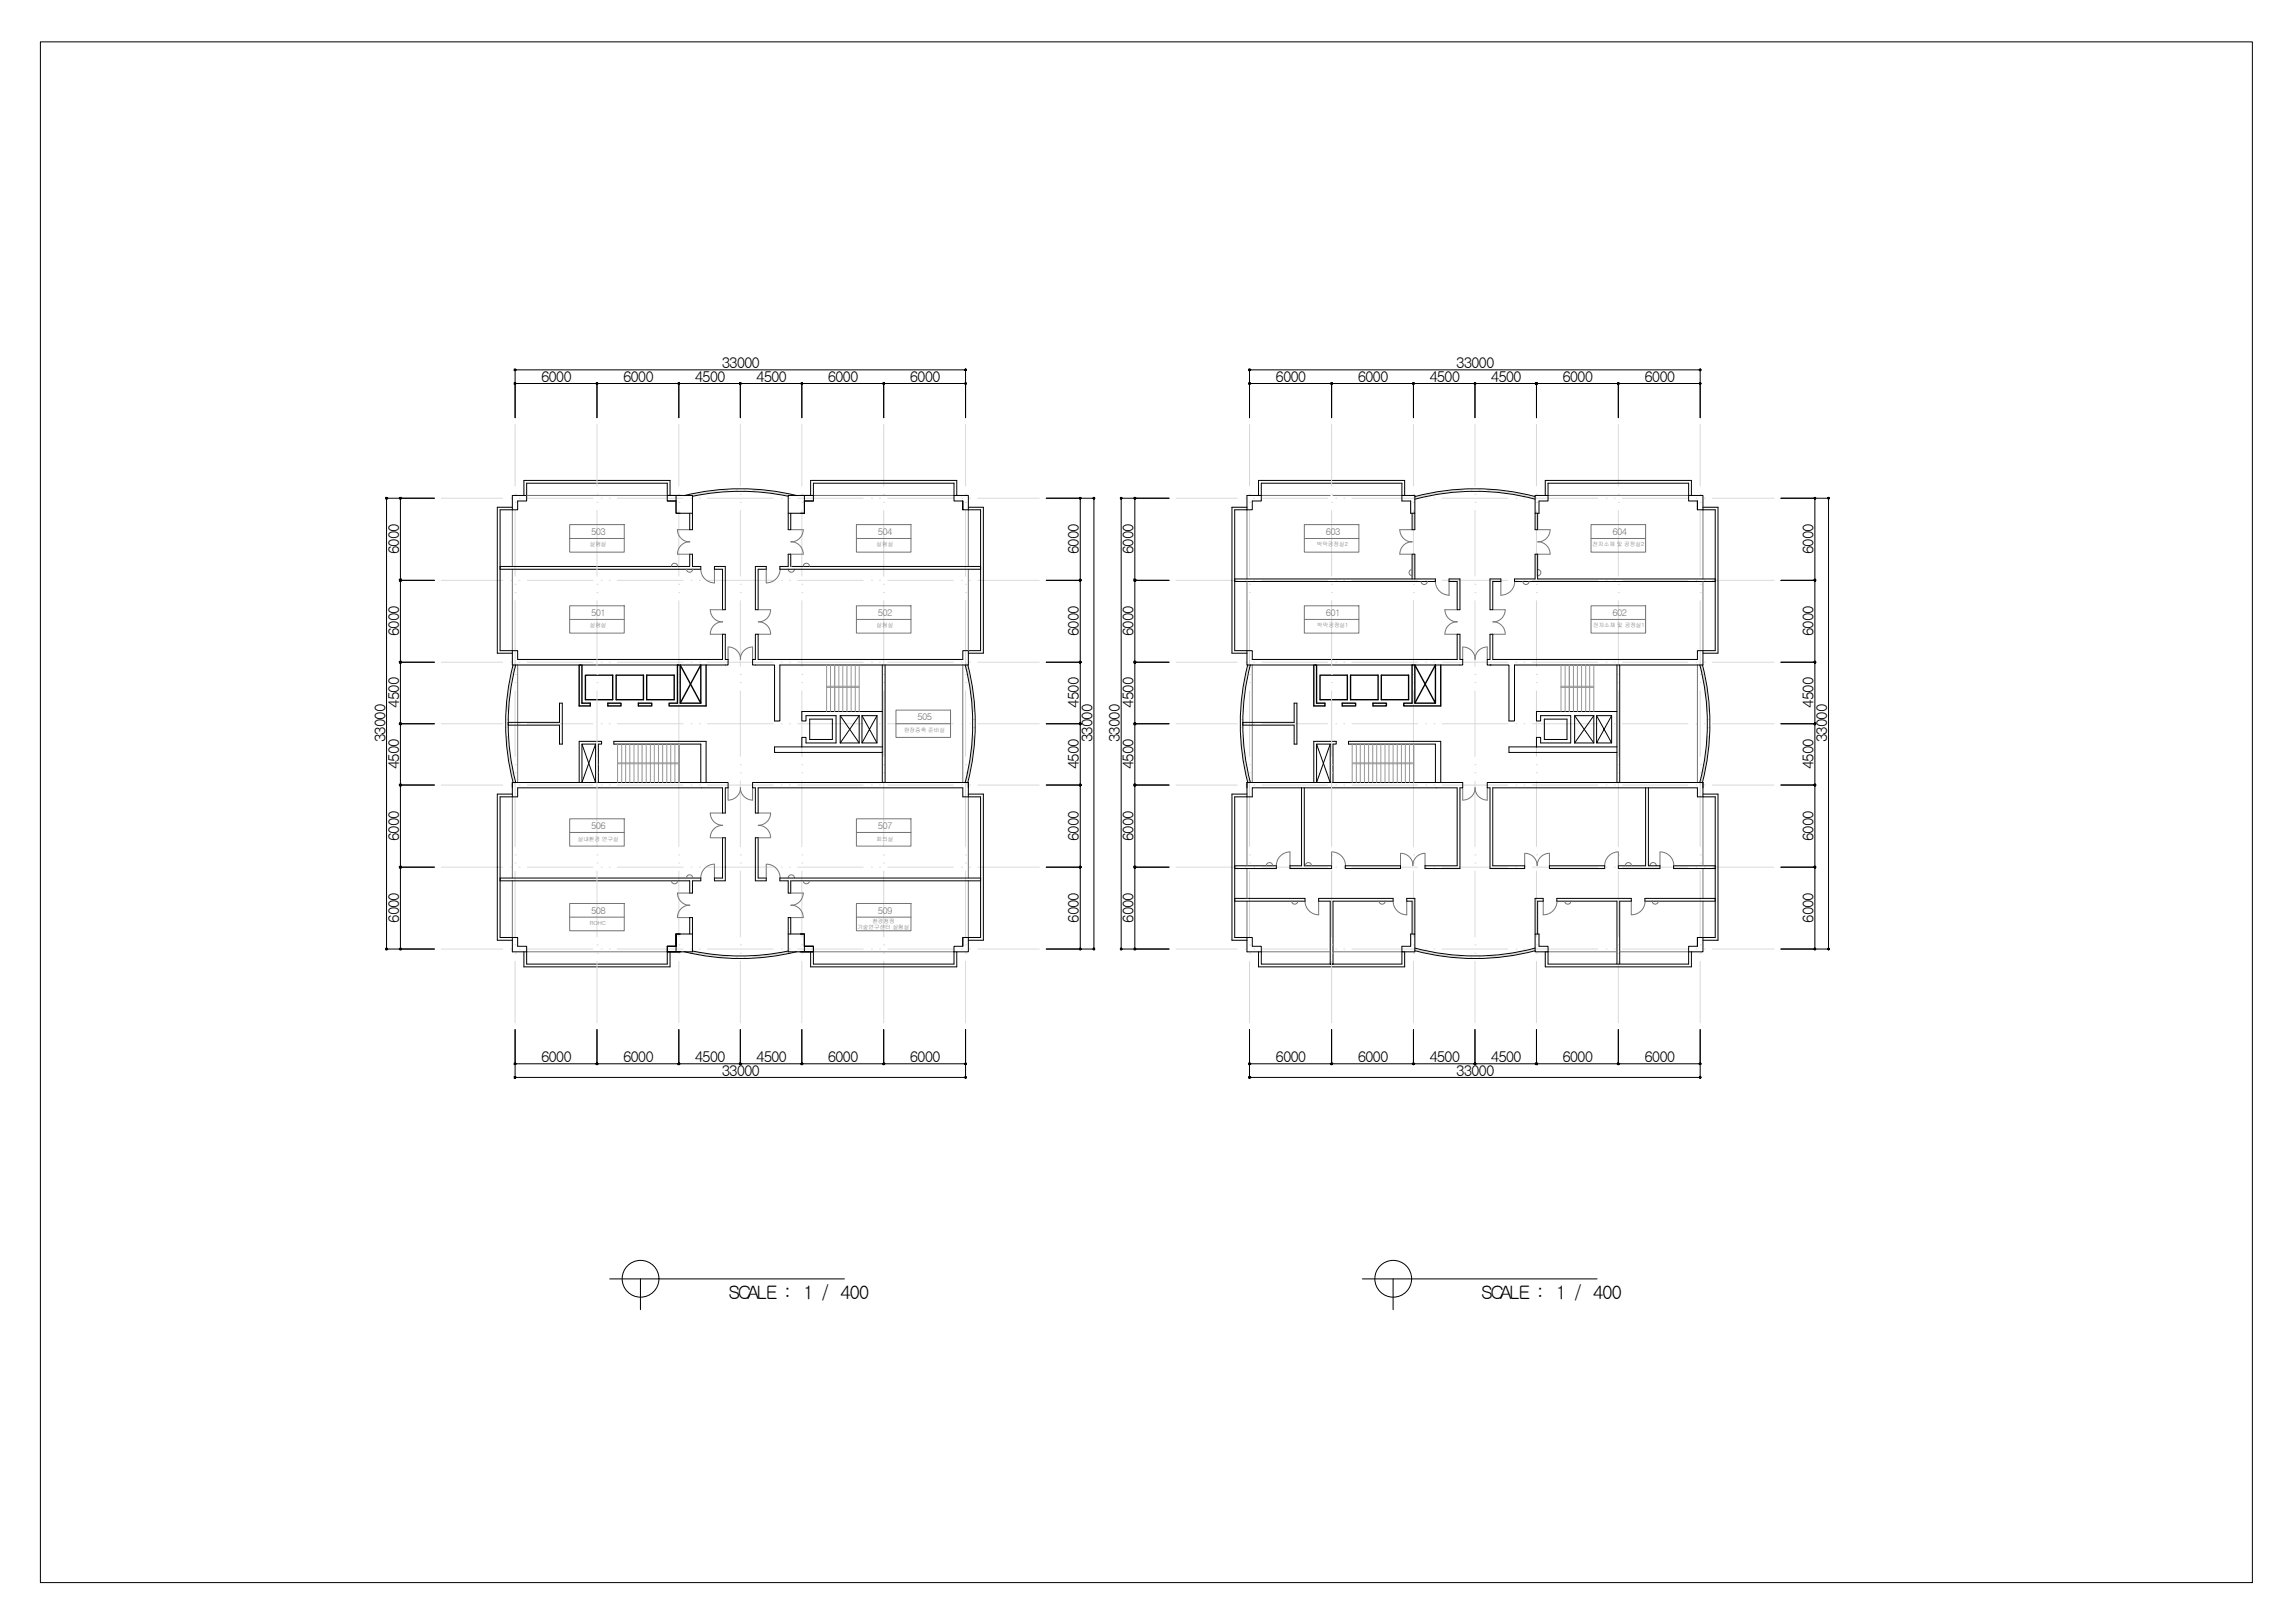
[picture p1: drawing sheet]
<svg xmlns="http://www.w3.org/2000/svg" width="420mm" height="297mm" viewBox="0 0 420 297" stroke-linecap="round" stroke-linejoin="round" font-family="sans-serif">
<defs><g id="words">
<g font-size="3.4">
<text x="133.4" y="237.8">SCALE : 1 / 400</text>
<text x="271.2" y="237.8">SCALE : 1 / 400</text>
</g>
<g font-size="2.7">
<text x="99" y="69.9">6000</text>
<text x="114.1" y="69.9">6000</text>
<text x="127.2" y="69.9">4500</text>
<text x="132.2" y="67.4">33000</text>
<text x="138.5" y="69.9">4500</text>
<text x="151.5" y="69.9">6000</text>
<text x="166.6" y="69.9">6000</text>
<text x="233.5" y="69.9">6000</text>
<text x="248.6" y="69.9">6000</text>
<text x="261.7" y="69.9">4500</text>
<text x="266.6" y="67.4">33000</text>
<text x="273" y="69.9">4500</text>
<text x="286" y="69.9">6000</text>
<text x="301.1" y="69.9">6000</text>
<text x="73.1" y="101.4" transform="rotate(-90 73.1 101.4)">6000</text>
<text x="197.5" y="101.4" transform="rotate(-90 197.5 101.4)">6000</text>
<text x="207.5" y="101.4" transform="rotate(-90 207.5 101.4)">6000</text>
<text x="332" y="101.4" transform="rotate(-90 332 101.4)">6000</text>
<text x="73.1" y="116.4" transform="rotate(-90 73.1 116.4)">6000</text>
<text x="197.5" y="116.4" transform="rotate(-90 197.5 116.4)">6000</text>
<text x="207.5" y="116.4" transform="rotate(-90 207.5 116.4)">6000</text>
<text x="332" y="116.4" transform="rotate(-90 332 116.4)">6000</text>
<text x="73.1" y="129.5" transform="rotate(-90 73.1 129.5)">4500</text>
<text x="197.5" y="129.5" transform="rotate(-90 197.5 129.5)">4500</text>
<text x="207.5" y="129.5" transform="rotate(-90 207.5 129.5)">4500</text>
<text x="332" y="129.5" transform="rotate(-90 332 129.5)">4500</text>
<text x="70.6" y="135.8" transform="rotate(-90 70.6 135.8)">33000</text>
<text x="200" y="135.8" transform="rotate(-90 200 135.8)">33000</text>
<text x="205" y="135.8" transform="rotate(-90 205 135.8)">33000</text>
<text x="334.5" y="135.8" transform="rotate(-90 334.5 135.8)">33000</text>
<text x="73.1" y="140.8" transform="rotate(-90 73.1 140.8)">4500</text>
<text x="197.5" y="140.8" transform="rotate(-90 197.5 140.8)">4500</text>
<text x="207.5" y="140.8" transform="rotate(-90 207.5 140.8)">4500</text>
<text x="332" y="140.8" transform="rotate(-90 332 140.8)">4500</text>
<text x="73.1" y="153.9" transform="rotate(-90 73.1 153.9)">6000</text>
<text x="197.5" y="153.9" transform="rotate(-90 197.5 153.9)">6000</text>
<text x="207.5" y="153.9" transform="rotate(-90 207.5 153.9)">6000</text>
<text x="332" y="153.9" transform="rotate(-90 332 153.9)">6000</text>
<text x="73.1" y="168.9" transform="rotate(-90 73.1 168.9)">6000</text>
<text x="197.5" y="168.9" transform="rotate(-90 197.5 168.9)">6000</text>
<text x="207.5" y="168.9" transform="rotate(-90 207.5 168.9)">6000</text>
<text x="332" y="168.9" transform="rotate(-90 332 168.9)">6000</text>
<text x="99" y="194.4">6000</text>
<text x="114.1" y="194.4">6000</text>
<text x="127.2" y="194.4">4500</text>
<text x="132.2" y="196.9">33000</text>
<text x="138.5" y="194.4">4500</text>
<text x="151.5" y="194.4">6000</text>
<text x="166.6" y="194.4">6000</text>
<text x="233.5" y="194.4">6000</text>
<text x="248.6" y="194.4">6000</text>
<text x="261.7" y="194.4">4500</text>
<text x="266.6" y="196.9">33000</text>
<text x="273" y="194.4">4500</text>
<text x="286" y="194.4">6000</text>
<text x="301.1" y="194.4">6000</text>
</g>
<g font-size="1.7" fill="#757575">
<text x="108.2" y="97.9">503</text>
<text x="160.7" y="97.9">504</text>
<text x="242.7" y="97.9">603</text>
<text x="295.2" y="97.9">604</text>
<text x="108.2" y="112.7">501</text>
<text x="160.7" y="112.7">502</text>
<text x="242.7" y="112.7">601</text>
<text x="295.2" y="112.7">602</text>
<text x="168" y="131.8">505</text>
<text x="108.2" y="151.8">506</text>
<text x="160.7" y="151.8">507</text>
<text x="108.2" y="167.2">508</text>
<text x="160.7" y="167.2">509</text>
</g>
<g font-size="1" fill="#757575">
<text x="108" y="100">실험실</text>
<text x="160.5" y="100">실험실</text>
<text x="241.1" y="100">박막공정실2</text>
<text x="291.6" y="100">전자소재 및 공정실2</text>
<text x="108" y="114.8">실험실</text>
<text x="160.5" y="114.8">실험실</text>
<text x="241.2" y="114.8">박막공정실1</text>
<text x="291.7" y="114.8">전자소재 및 공정실1</text>
<text x="165.5" y="134">현장증축 준비실</text>
<text x="105.8" y="153.9">실내환경 연구실</text>
<text x="160.5" y="153.9">회의실</text>
<text x="108" y="169.4">ROHC</text>
<text x="157" y="170">기술연구센터 실험실</text>
<text x="159.7" y="169">환경청정</text>
</g>
</g></defs>
<!-- layer: CEN -->
<g fill="none" stroke="#d9d9d9" stroke-width=".18">
<path d="M94.3 77.7v11.2M109.3 77.7v11.2M124.3 77.7v11.2M135.5 77.7v11.2M146.8 77.7v11.2M161.8 77.7v11.2M176.8 77.7v11.2M228.8 77.7v11.2M243.8 77.7v11.2M258.8 77.7v11.2M270 77.7v11.2M281.3 77.7v11.2"/>
<path d="M296.3 77.7v11.2M311.3 77.7v11.2M80.8 91.2h11.2M93.5 91.2h.1M94.3 91.9h.1M94.3 90.5h.1M94.3 93.4v12.1M95 91.2h.1M96.5 91.2h12M109.3 91.9h.1M109.3 90.5h.1M109.3 93.4v12.1"/>
<path d="M110.1 91.2h.1M111.5 91.2h.1M113 91.2h12M124.3 91.9h.1M124.3 90.5h.1M124.3 93.4v12.1M126.5 91.2h.1M128 91.2h.1M129.5 91.2h12M133.3 89.7l-4.4 .5-2.6 .5M134.8 89.7h.1M135.5 91.9h.1"/>
<path d="M135.5 90.5h.1M135.5 93.4v12.1M136.3 89.7h.1M137.8 89.7l4.3 .5 2.7 .5M143 91.2h.1M144.5 91.2h.1M146 91.2h12M146.8 91.9h.1M146.8 90.5h.1M146.8 93.4v12.1M159.5 91.2h.1M161 91.2h.1"/>
<path d="M161.8 91.9h.1M161.8 90.5h.1M161.8 93.4v12.1M162.5 91.2h12M176.1 91.2h.1M176.8 91.9h.1M176.8 90.5h.1M176.8 93.4v12.1M177.5 91.2h.1M179 91.2h11.3M215.3 91.2h11.2M228 91.2h.1"/>
<path d="M228.8 91.9h.1M228.8 90.5h.1M228.8 93.4v12.1M229.5 91.2h.1M231 91.2h12M243.8 91.9h.1M243.8 90.5h.1M243.8 93.4v12.1M244.5 91.2h.1M246 91.2h.1M247.5 91.2h12M258.8 91.9h.1"/>
<path d="M258.8 90.5h.1M258.8 93.4v12.1M261 91.2h.1M262.5 91.2h.1M264 91.2h12M267.8 89.7a46.4 46.4 0 0 0-9 1.5M269.3 89.7h.1M270 91.9h.1M270 90.5h.1M270 93.4v12.1M270.7 89.7h.1M272.3 89.7a46.4 46.4 0 0 1 9 1.5"/>
<path d="M277.5 91.2h.1M279 91.2h.1M280.5 91.2h12M281.3 91.9h.1M281.3 90.5h.1M281.3 93.4v12.1M294 91.2h.1M295.5 91.2h.1M296.3 91.9h.1M296.3 90.5h.1M296.3 93.4v12.1M297 91.2h12"/>
<path d="M310.5 91.2h.1M311.3 91.9h.1M311.3 90.5h.1M311.3 93.4v12.1M312 91.2h.1M313.5 91.2h11.3M80.8 106.2h11.2M93.5 106.2h.1M94.3 108.5h.1M94.3 106.9h.1M94.3 109.9v12.1M95 106.2h.1"/>
<path d="M96.5 106.2h12M109.3 108.5h.1M109.3 106.9h.1M109.3 109.9v12.1M110.1 106.2h.1M111.5 106.2h.1M113 106.2h12M124.3 108.5h.1M124.3 106.9h.1M124.3 109.9v12.1M126.5 106.2h.1M128 106.2h.1"/>
<path d="M129.5 106.2h12M135.5 108.5h.1M135.5 106.9h.1M135.5 109.9v12.1M143 106.2h.1M144.5 106.2h.1M146 106.2h12M146.8 108.5h.1M146.8 106.9h.1M146.8 109.9v12.1M159.5 106.2h.1M161 106.2h.1"/>
<path d="M161.8 108.5h.1M161.8 106.9h.1M161.8 109.9v12.1M162.5 106.2h12M176.1 106.2h.1M176.8 108.5h.1M176.8 106.9h.1M176.8 109.9v12.1M177.5 106.2h.1M179 106.2h11.3M215.3 106.2h11.2M228 106.2h.1"/>
<path d="M228.8 108.5h.1M228.8 106.9h.1M228.8 109.9v12.1M229.5 106.2h.1M231 106.2h12M243.8 108.5h.1M243.8 106.9h.1M243.8 109.9v12.1M244.5 106.2h.1M246 106.2h.1M247.5 106.2h12M258.8 108.5h.1"/>
<path d="M258.8 106.9h.1M258.8 109.9v12.1M261 106.2h.1M262.5 106.2h.1M264 106.2h12M270 108.5h.1M270 106.9h.1M270 109.9v12.1M277.5 106.2h.1M279 106.2h.1M280.5 106.2h12M281.3 108.5h.1"/>
<path d="M281.3 106.9h.1M281.3 109.9v12.1M294 106.2h.1M295.5 106.2h.1M296.3 108.5h.1M296.3 106.9h.1M296.3 109.9v12.1M297 106.2h12M310.5 106.2h.1M311.3 108.5h.1M311.3 106.9h.1M311.3 109.9v12.1"/>
<path d="M312 106.2h.1M313.5 106.2h11.3M80.8 121.2h11.2M80.8 132.5h11.2M92.8 131.7h.1M92.8 133.2h.1M92.9 134.7a39.2 39.2 0 0 0 1.4 9M93.5 121.2h.1M93.5 132.5h.1M94.3 140h.1M94.3 124.9h.1M94.3 123.4h.1"/>
<path d="M94.3 121.2a39.1 39.1 0 0 0-1.4 9M94.3 126.4v12M95 121.2h.1M95 132.5h.1M96.5 121.2h12M96.5 132.5h12M109.3 140h.1M109.3 124.9h.1M109.3 123.4h.1M109.3 126.4v12M110.1 121.2h.1M110.1 132.5h.1"/>
<path d="M111.5 121.2h.1M111.5 132.5h.1M113 121.2h12M113 132.5h12M124.3 140h.1M124.3 124.9h.1M124.3 123.4h.1M124.3 126.4v12M126.5 121.2h.1M126.5 132.5h.1M128 121.2h.1M128 132.5h.1"/>
<path d="M129.5 121.2h12M129.5 132.5h12M135.5 140h.1M135.5 124.9h.1M135.5 123.4h.1M135.5 126.4v12M143 121.2h.1M143 132.5h.1M144.5 121.2h.1M144.5 132.5h.1M146 121.2h12M146 132.5h12"/>
<path d="M146.8 140h.1M146.8 124.9h.1M146.8 123.4h.1M146.8 126.4v12M159.5 121.2h.1M159.5 132.5h.1M161 121.2h.1M161 132.5h.1M161.8 140h.1M161.8 124.9h.1M161.8 123.4h.1M161.8 126.4v12"/>
<path d="M162.5 121.2h12M162.5 132.5h12M176.1 121.2h.1M176.1 132.5h.1M176.8 140h.1M176.8 124.9h.1M176.8 123.4h.1M176.8 121.2a39.2 39.2 0 0 1 1.4 9M176.8 126.4v12M177.5 121.2h.1M177.5 132.5h.1M178.2 134.7a39.2 39.2 0 0 1-1.4 9"/>
<path d="M178.3 133.2h.1M178.3 131.7h.1M179 121.2h11.3M179 132.5h11.3M215.3 121.2h11.2M215.3 132.5h11.2M227.3 131.7h.1M227.3 133.2h.1M227.4 134.7a42.2 42.2 0 0 0 1.4 9M228 121.2h.1M228 132.5h.1M228.8 140h.1"/>
<path d="M228.8 124.9h.1M228.8 123.4h.1M228.8 121.2a42 42 0 0 0-1.4 9M228.8 126.4v12M229.5 121.2h.1M229.5 132.5h.1M231 121.2h12M231 132.5h12M243.8 140h.1M243.8 124.9h.1M243.8 123.4h.1M243.8 126.4v12"/>
<path d="M244.5 121.2h.1M244.5 132.5h.1M246 121.2h.1M246 132.5h.1M247.5 121.2h12M247.5 132.5h12M258.8 140h.1M258.8 124.9h.1M258.8 123.4h.1M258.8 126.4v12M261 121.2h.1M261 132.5h.1"/>
<path d="M262.5 121.2h.1M262.5 132.5h.1M264 121.2h12M264 132.5h12M270 140h.1M270 124.9h.1M270 123.4h.1M270 126.4v12M277.5 121.2h.1M277.5 132.5h.1M279 121.2h.1M279 132.5h.1"/>
<path d="M280.5 121.2h12M280.5 132.5h12M281.3 140h.1M281.3 124.9h.1M281.3 123.4h.1M281.3 126.4v12M294 121.2h.1M294 132.5h.1M295.5 121.2h.1M295.5 132.5h.1M296.3 140h.1M296.3 124.9h.1"/>
<path d="M296.3 123.4h.1M296.3 126.4v12M297 121.2h12M297 132.5h12M310.5 121.2h.1M310.5 132.5h.1M311.3 140h.1M311.3 124.9h.1M311.3 123.4h.1M311.3 121.2a39.2 39.2 0 0 1 1.4 9M311.3 126.4v12M312 121.2h.1"/>
<path d="M312 132.5h.1M312.7 134.7a39.2 39.2 0 0 1-1.4 9M312.7 133.2h.1M312.7 131.7h.1M313.5 121.2h11.3M313.5 132.5h11.3M80.8 143.7h11.2M80.8 158.7h11.2M93.5 143.7h.1M93.5 158.7h.1M94.3 157.9h.1M94.3 156.5h.1"/>
<path d="M94.3 141.4h.1M94.3 143v11.9M94.3 159.4v12.1M95 143.7h.1M95 158.7h.1M96.5 143.7h12M96.5 158.7h12M109.3 157.9h.1M109.3 156.5h.1M109.3 141.4h.1M109.3 143v11.9M109.3 159.4v12.1"/>
<path d="M110.1 143.7h.1M110.1 158.7h.1M111.5 143.7h.1M111.5 158.7h.1M113 143.7h12M113 158.7h12M124.3 157.9h.1M124.3 156.5h.1M124.3 141.4h.1M124.3 143v11.9M124.3 159.4v12.1M126.5 143.7h.1"/>
<path d="M126.5 158.7h.1M128 143.7h.1M128 158.7h.1M129.5 143.7h12M129.5 158.7h12M135.5 157.9h.1M135.5 156.5h.1M135.5 141.4h.1M135.5 143v11.9M135.5 159.4v12.1M143 143.7h.1M143 158.7h.1"/>
<path d="M144.5 143.7h.1M144.5 158.7h.1M146 143.7h12M146 158.7h12M146.8 157.9h.1M146.8 156.5h.1M146.8 141.4h.1M146.8 143v11.9M146.8 159.4v12.1M159.5 143.7h.1M159.5 158.7h.1M161 143.7h.1"/>
<path d="M161 158.7h.1M161.8 157.9h.1M161.8 156.5h.1M161.8 141.4h.1M161.8 143v11.9M161.8 159.4v12.1M162.5 143.7h12M162.5 158.7h12M176.1 143.7h.1M176.1 158.7h.1M176.8 157.9h.1M176.8 156.5h.1"/>
<path d="M176.8 141.4h.1M176.8 143v11.9M176.8 159.4v12.1M177.5 143.7h.1M177.5 158.7h.1M179 143.7h11.3M179 158.7h11.3M215.3 143.7h11.2M215.3 158.7h11.2M228 143.7h.1M228 158.7h.1M228.8 157.9h.1"/>
<path d="M228.8 156.5h.1M228.8 141.4h.1M228.8 143v11.9M228.8 159.4v12.1M229.5 143.7h.1M229.5 158.7h.1M231 143.7h12M231 158.7h12M243.8 157.9h.1M243.8 156.5h.1M243.8 141.4h.1M243.8 143v11.9"/>
<path d="M243.8 159.4v12.1M244.5 143.7h.1M244.5 158.7h.1M246 143.7h.1M246 158.7h.1M247.5 143.7h12M247.5 158.7h12M258.8 157.9h.1M258.8 156.5h.1M258.8 141.4h.1M258.8 143v11.9M258.8 159.4v12.1"/>
<path d="M261 143.7h.1M261 158.7h.1M262.5 143.7h.1M262.5 158.7h.1M264 143.7h12M264 158.7h12M270 157.9h.1M270 156.5h.1M270 141.4h.1M270 143v11.9M270 159.4v12.1M277.5 143.7h.1"/>
<path d="M277.5 158.7h.1M279 143.7h.1M279 158.7h.1M280.5 143.7h12M280.5 158.7h12M281.3 157.9h.1M281.3 156.5h.1M281.3 141.4h.1M281.3 143v11.9M281.3 159.4v12.1M294 143.7h.1M294 158.7h.1"/>
<path d="M295.5 143.7h.1M295.5 158.7h.1M296.3 157.9h.1M296.3 156.5h.1M296.3 141.4h.1M296.3 143v11.9M296.3 159.4v12.1M297 143.7h12M297 158.7h12M310.5 143.7h.1M310.5 158.7h.1M311.3 157.9h.1"/>
<path d="M311.3 156.5h.1M311.3 141.4h.1M311.3 143v11.9M311.3 159.4v12.1M312 143.7h.1M312 158.7h.1M313.5 143.7h11.3M313.5 158.7h11.3M80.8 173.7h11.2M93.5 173.7h.1M94.3 174.5h.1M94.3 172.9h.1"/>
<path d="M94.3 175.9v11.3M95 173.7h.1M96.5 173.7h12M109.3 174.5h.1M109.3 172.9h.1M109.3 175.9v11.3M110.1 173.7h.1M111.5 173.7h.1M113 173.7h12M124.3 174.5h.1M124.3 172.9h.1M124.3 175.9v11.3"/>
<path d="M126.3 174.2l2.6 .5 4.4 .4M126.5 173.7h.1M128 173.7h.1M129.5 173.7h12M134.8 175.2h.1M135.5 174.5h.1M135.5 172.9h.1M135.5 175.9v11.3M136.3 175.2h.1M143 173.7h.1M144.5 173.7h.1M144.8 174.2l-2.7 .5-4.3 .4"/>
<path d="M146 173.7h12M146.8 174.5h.1M146.8 172.9h.1M146.8 175.9v11.3M159.5 173.7h.1M161 173.7h.1M161.8 174.5h.1M161.8 172.9h.1M161.8 175.9v11.3M162.5 173.7h12M176.1 173.7h.1M176.8 174.5h.1"/>
<path d="M176.8 172.9h.1M176.8 175.9v11.3M177.5 173.7h.1M179 173.7h11.3M215.3 173.7h11.2M228 173.7h.1M228.8 174.5h.1M228.8 172.9h.1M228.8 175.9v11.3M229.5 173.7h.1M231 173.7h12M243.8 174.5h.1"/>
<path d="M243.8 172.9h.1M243.8 175.9v11.3M244.5 173.7h.1M246 173.7h.1M247.5 173.7h12M258.8 174.5h.1M258.8 172.9h.1M258.8 173.7a39.1 39.1 0 0 0 9 1.4M258.8 175.9v11.3M261 173.7h.1M262.5 173.7h.1M264 173.7h12"/>
<path d="M269.3 175.2h.1M270 174.5h.1M270 172.9h.1M270 175.9v11.3M270.8 175.2h.1M277.5 173.7h.1M279 173.7h.1M280.5 173.7h12M281.3 174.5h.1M281.3 172.9h.1M281.3 173.7a39.1 39.1 0 0 1-9 1.4M281.3 175.9v11.3"/>
<path d="M294 173.7h.1M295.5 173.7h.1M296.3 174.5h.1M296.3 172.9h.1M296.3 175.9v11.3M297 173.7h12M310.5 173.7h.1M311.3 174.5h.1M311.3 172.9h.1M311.3 175.9v11.3M312 173.7h.1M313.5 173.7h11.3"/>
</g>
<!-- layer: WALL -->
<g fill="none" stroke="#000" stroke-width=".18">
<path d="M93.8 90.7h2.6v1h-1.6v1.6h-1zM122.2 90.7h2.3M122.2 91.7h1.6M123.8 91.7h-1.6v-1h4.6v6.2h-.5v-3M123.8 91.7v2.2h.7M123.8 90.7v3.2h3M144.3 93.9h3M146.5 90.7h2.4h-4.6v6.2h.5v-3M147.3 90.7v3.2v-2.2M147.3 91.7h1.6M148.9 90.7v1h-1.6M176.3 91.7h-1.6v-1h2.6v2.6h-1v-1.6v1.6"/>
<path d="M228.3 90.7h2.6v1h-1.6v1.6h-1zM256.7 90.7h2.3v3.2h-.7v-2.2h-1.6zM258.5 93.9v3h.5v-3M281 90.7h2.4v1h-1.6v2.2h-.8zM281 93.9v3h.5v-3M310.8 91.7h-1.7v-1h2.7v2.6h-1v-1.6v1.6M91.6 103.7h34.7v-2.3h.5v2.3h1.5v.5h-36.7zM93.8 119.1h1v1.6h37.5v-4.6h.5v4.6h.5v1h-39.5zM130.8 103.7h2v7.9h-.5v-7.4h-1.5zM138.3 116.1h.5v4.6h37.5v-1.6h1v2.6h-34.5v10.3h-1v-10.3h-4v-1h.5zM138.3 103.7h2v.5h-1.5v7.4h-.5zM144.3 101.4h.5v2.3h34.7v.5h-36.7v-.5h1.5z"/>
<path d="M226 106h36.8v.4h-36.8zM228.3 119.1h1v1.6h37.5v-4.6h.5v4.6h.5v1h-39.5zM258.5 106v-4.6h.5v4.6M265.3 106h2v5.6h-.5v-5.2h-1.5zM272.8 106h2v.4h-1.5v5.2h-.5zM281 101.4h.5v4.6h32.5v.4h-36.7v-.4h3.7zM93 132.2h9.4v-3.5h.5v7.5h-.5v-3.5h-9.4zM106.5 136.2h2.5l-2.5 7zM106.5 136.2l2.5 7v-7M148.2 131.6h4.2v3.7h-4.2zM153.8 131h3.5M153.8 131v5"/>
<path d="M153.8 131l3.5 5M153.8 136h3.5M157.3 131v5M157.3 131l-3.5 5M157.8 131l2.8 5h-2.8l2.8-5M157.8 131h2.8M157.8 131v5M160.6 131v5M161.5 130.2h-14.7v1.8h.8v-1h5.5v5h-5.5v-1h-.8v1.7M161.5 136.7h-19.7v1h19.7M161.5 121.7v21.5M162 121.7v21.5"/>
<path d="M227.5 132.2h9.4v-3.5h.5v7.5h-.5v-3.5h-9.4zM241 136.2h2.5l-2.5 7zM241 136.2l2.5 7v-7M272.8 121.7h3.5v10.3h1v-10.3h34.5v-2.6h-1v1.6h-37.5v-4.6h-.5v4.6h-.5v1h.7M282.7 131.6h4.2v3.7h-4.2zM288.3 131h3.5M288.3 136h3.5M288.3 131v5M288.3 131l3.5 5M291.8 131v5M291.8 131l-3.5 5M292.3 131l2.7 5h-2.7l2.7-5"/>
<path d="M292.3 131h2.7M292.3 131v5M295 131v5M296 130.2h-14.7v1.8h.8v-1h5.5v5h-5.5v-1h-.8v1.7M296 136.7h-19.7v1h19.7M296 121.7v21.5M296.5 121.7v21.5M94.8 143.2h38.5v1h-.5v4.6h-.5v-4.6h-37.5v1.6h-1v-2.6h1h-1v1M106 143.2v-7.5h4.1v.5h-.6v7M128.3 143.2v-7h-15.9v-.5h16.9v7.5M132.3 153.3h.5v7.9h-2v-.5h1.5zM137.8 143.2h39.5v2.6h-1v-1.6h-37.5v4.6h-.5v-4.6h-.5z"/>
<path d="M138.3 153.3h.5v7.4h1.5v.5h-2zM177.3 143.2h-1h1v1M226 158.5h7.7v.5h-7.7zM229.3 143.2h38.5v1h-.5v14.8h-6.4v-.5h5.9v-14.3h-37.5v1.6h-1v-2.6h1h-1v1M238.3 144.2v14.3h-2.1v.5h7.6v-.5h-5v-14.3M240.5 143.2v-7.5h4.1v.5h-.6v7M246.3 158.5h10.1v.5h-10.1zM262.8 143.2v-7h-15.9v-.5h16.9v7.5M272.3 143.2h39.5v2.6h-1v-1.6h-37.5v14.3h5.8v.5h-6.3v-14.8h-.5zM283.7 158.5h10.1v.5h-10.1zM301.3 144.2v14.3h-5v.5h7.6v-.5h-2.1v-14.3M306.4 158.5h7.6v.5h-7.6z"/>
<path d="M311.8 143.2h-1h1v1M91.6 160.7h36.7v.5h-1.5v2.2h-.5v-2.2h-34.7zM93.8 171.6h1v1.6h1.6v1h-2.6zM123.8 173.2h-1.6v1M123.8 173.2v-2.3v3.3M126.3 170.9v-3h.5v6.3h-4.6h2.3h-2.3v-1h1.6M126.8 170.9h-3v2.3M142.8 160.7h36.7v.5h-34.7v2.2h-.5v-2.2h-1.5zM144.3 170.9h3v3.3M144.8 170.9v-3h-.5v6.3h4.6v-1h-1.6M146.5 170.9h.8v2.3v-2.3zM147.3 173.2h1.6v1h-2.4"/>
<path d="M147.3 173.2h1.6M174.7 173.2h1.6v-1.6h1v2.6h-2.6zM176.3 171.6v1.6M226 164.4h12.9v.5h-12.9zM228.3 171.6h1v1.6h1.6v1h-2.6zM243.5 176.4v-11.5h-2.1v-.5h13.6v.5h-11v11.5M244 176.4h-.5h.5M258.3 170.9h.7v3.3h-2.3v-1h1.6zM258.5 170.9v-6h-1v-.5h1.5v6.5M281 170.9h.8v2.3h1.6v1h-2.4zM281 170.9v-6.5h1.5v.5h-1v6M296 176.4v-11.5h-11v-.5h13.6v.5h-2.1v11.5"/>
<path d="M301.1 164.4h12.9v.5h-12.9zM309.1 173.2h1.7v-1.6h1v2.6h-2.7zM310.8 171.6v1.6"/>
</g>
<!-- layer: WIN -->
<g fill="none" stroke="#000" stroke-width=".18">
<path d="M93.8 93.3h-2.2v25.8h2.2M93.8 92.8h-2.8v26.7h2.8M95.9 90.7v-2.8h26.8v2.8M96.4 90.7v-2.3h25.8v2.3M125.2 90.7a43 43 0 0 1 20.7 0M126.8 90.8a42.5 42.5 0 0 1 17.5 0M148.4 90.7v-2.8h26.8v2.8M148.9 90.7v-2.3h25.8v2.3M177.3 93.3h2.2v25.8h-2.2M177.3 92.8h2.7v26.7h-2.7M228.3 92.8h-2.8v26.7h2.8M228.3 93.3h-2.3v25.8h2.3"/>
<path d="M230.4 90.7v-2.8h26.8v2.8M230.9 90.7v-2.3h25.8v2.3M259 91.4a42.5 42.5 0 0 1 22.1 0M259.1 90.9a43 43 0 0 1 21.9 0M282.9 90.7v-2.8h26.8v2.8M283.4 90.7v-2.3h25.7v2.3M311.8 92.8h2.7v26.7h-2.7M311.8 93.3h2.2v25.8h-2.2M93.9 121.7a43 43 0 0 0 0 21.5M94.4 121.7a42.5 42.5 0 0 0 0 21.5M176.7 121.7a42.5 42.5 0 0 1 0 21.5M177.2 121.7a43 43 0 0 1 0 21.5"/>
<path d="M228.4 121.7a43 43 0 0 0 0 21.5M228.9 121.7a42.5 42.5 0 0 0 0 21.5M311.2 121.7a42.5 42.5 0 0 1 0 21.5M311.7 121.7a43 43 0 0 1 0 21.5M93.8 145.8h-2.2v25.8h2.2M93.8 145.3h-2.8v26.8h2.8M177.3 145.8h2.2v25.8h-2.2M177.3 145.3h2.7v26.8h-2.7M228.3 145.8h-2.3v25.8h2.3M228.3 145.3h-2.8v26.8h2.8M311.8 145.8h2.2v25.8h-2.2M311.8 145.3h2.7v26.8h-2.7"/>
<path d="M95.9 174.2v2.8h26.8v-2.8M96.4 174.2v2.2h25.8v-2.2M125.2 174.2a43 43 0 0 0 20.7 0M126.8 174.1a42.5 42.5 0 0 0 17.5 0M148.4 174.2v2.8h26.8v-2.8M148.9 174.2v2.2h25.8v-2.2M230.4 174.2v2.8h26.8v-2.8M230.9 174.2v2.2h25.8v-2.2M259 173.5a42.5 42.5 0 0 0 22.1 0M259.1 174a43 43 0 0 0 21.9 0M282.9 174.2v2.8h26.8v-2.8M283.4 174.2v2.2h25.7v-2.2"/>
</g>
<!-- layer: Z_INTERIOR -->
<g fill="none" stroke="#757575" stroke-width=".18">
<path d="M93.8 93.3v10.4M96.4 90.7h26.3M148.9 90.7h25.8M177.3 93.3v10.4M228.3 93.3v12.7M230.9 90.7h12.6M244 90.7h13.2M282.9 90.7h26.2M311.8 93.3v12.7M93.8 104.2v14.9M177.3 104.2v14.9M228.3 106.4v12.7"/>
<path d="M311.8 106.4v12.7M94.8 121.7v21.5M176.3 121.7v21.5M229.3 121.7v21.5M310.8 121.7v21.5M93.8 145.8v14.9M177.3 145.8v14.9M228.3 145.8v12.7M228.3 159v5.4M311.8 145.8v12.7M311.8 159v5.4M93.8 161.2v10.4"/>
<path d="M96.4 174.2h25.8M148.9 174.2h25.8M177.3 161.2v10.4M228.3 164.9v6.7M230.9 174.2h12.6M244 174.2h13.2M282.9 174.2h13.1M296.5 174.2h12.6M311.8 164.9v6.7"/>
</g>
<!-- layer: عt0 -->
<g fill="none" stroke="#000" stroke-width=".25">
<path d="M106 121.7v7.5h2.1v-.5h-1.6v-7M106.2 121.7h.1M107.2 123.6h5v4.5h-5zM111.3 128.7h2.4v.5h-2.4zM112.8 123.6h5v4.5h-5zM116.9 128.7h2.4v.5h-2.4zM118.4 123.6h5v4.5h-5zM124 121.7v7h-1.5v.5h6.8v-7.5M124 121.7h.1M124.5 128.7l3.8-7v7l-3.8-7v7h3.8M240.5 121.7v7.5h2.1v-.5h-1.6v-7M240.7 121.7h.1"/>
<path d="M241.7 123.6h5v4.5h-5zM245.7 128.7h2.5v.5h-2.5zM247.3 123.6h5v4.5h-5zM251.4 128.7h2.4v.5h-2.4zM252.9 123.6h5v4.5h-5zM258.5 121.7v7h-1.5v.5h6.8v-7.5M258.5 121.7h.1M259 128.7l3.8-7v7l-3.8-7v7h3.8"/>
</g>
<!-- layer: Ĳ -->
<g fill="none" stroke="#979797" stroke-width=".18">
<path d="M113.1 139.8h11.2M113.1 139.6h11.2M113.1 136.2v7M113.8 136.2v7M114.5 136.2v7M115.3 136.2v7M116.1 136.2v7M116.8 136.2v7M117.5 136.2v7M118.3 136.2v7M119.1 136.2v7M119.8 136.2v7"/>
<path d="M120.6 136.2v7M121.3 136.2v7M122.1 136.2v7M122.8 136.2v7M123.6 136.2v7M151.3 125.8h6M151.3 125.6h6M151.3 121.7v8.5M152 121.7v8.5M152.8 121.7v8.5M153.6 121.7v8.5M154.3 121.7v8.5"/>
<path d="M155.1 121.7v8.5M155.8 121.7v8.5M156.6 121.7v8.5M157.3 121.7v8.5M247.6 139.8h11.2M247.6 139.6h11.2M247.6 136.2v7M248.3 136.2v7M249 136.2v7M249.8 136.2v7M250.6 136.2v7M251.3 136.2v7"/>
<path d="M252 136.2v7M252.8 136.2v7M253.6 136.2v7M254.3 136.2v7M255 136.2v7M255.8 136.2v7M256.6 136.2v7M257.3 136.2v7M258 136.2v7M285.8 125.8h6M285.8 125.6h6M285.8 121.7v8.5"/>
<path d="M286.5 121.7v8.5M287.3 121.7v8.5M288.1 121.7v8.5M288.8 121.7v8.5M289.5 121.7v8.5M290.3 121.7v8.5M291 121.7v8.5M291.8 121.7v8.5M124.3 143.2v-7v7M258.8 143.2v-7v7"/>
</g>
<!-- layer: DOOR -->
<g fill="none" stroke="#757575" stroke-width=".18">
<path d="M126.3 96.9h-2.3a2.26 2.26 0 0 0 2.3 2.3M126.3 99.1a2.26 2.26 0 0 0-2.3 2.3h2.3M144.8 96.9h2.3a2.26 2.26 0 0 1-2.3 2.3M144.8 99.1a2.26 2.26 0 0 1 2.3 2.3h-2.3M258.5 96.9h-2.2a2.26 2.26 0 0 0 2.2 2.3M258.5 99.1a2.26 2.26 0 0 0-2.2 2.3h2.2M281.5 96.9h2.3a2.26 2.26 0 0 1-2.3 2.3M281.5 99.1a2.26 2.26 0 0 1 2.3 2.3h-2.3M122.9 103.7a.57 .57 0 0 1 .6-.6 .57 .57 0 0 1 .6 .6M125.7 104.2a.57 .57 0 0 0 .5 .5 .57 .57 0 0 0 .6-.5M128.3 104.2a2.52 2.52 0 0 0 2.5 2.5v-2.5M132.3 111.6h-2.3a2.26 2.26 0 0 0 2.3 2.2"/>
<path d="M132.3 113.8a2.26 2.26 0 0 0-2.3 2.3h2.3M133.3 118.4v2.3M133.3 118.4a2.26 2.26 0 0 1 2.3 2.3M137.8 118.4v2.3M137.8 118.4a2.26 2.26 0 0 0-2.3 2.3M138.8 116.1h2.2M138.8 111.6h2.2M138.8 113.8a2.26 2.26 0 0 1 2.3 2.3M141.1 111.6a2.26 2.26 0 0 1-2.3 2.2M142.8 104.2a2.52 2.52 0 0 1-2.5 2.5v-2.5M144.3 104.2a.57 .57 0 0 0 .6 .5 .57 .57 0 0 0 .5-.5M144.8 103.7h.1"/>
<path d="M147.1 103.7a.57 .57 0 0 1 .5-.6 .57 .57 0 0 1 .6 .6M258.5 104.2a.57 .57 0 0 0-.5 .6 .57 .57 0 0 0 .5 .6M260.2 106.4a.57 .57 0 0 0 .5 .6 .57 .57 0 0 0 .6-.6M262.8 106.4a2.52 2.52 0 0 0 2.5 2.5M265.3 106.4v2.6M266.8 111.6h-2.3a2.26 2.26 0 0 0 2.3 2.2M266.8 113.8a2.26 2.26 0 0 0-2.3 2.3h2.3M267.8 118.4v2.3M267.8 118.4a2.26 2.26 0 0 1 2.3 2.3M272.3 118.4v2.3M272.3 118.4a2.26 2.26 0 0 0-2.3 2.3M273.3 116.1h2.2"/>
<path d="M273.3 111.6h2.2M273.3 113.8a2.26 2.26 0 0 1 2.3 2.3M274.8 106.4v2.6M275.6 111.6a2.26 2.26 0 0 1-2.3 2.2M277.3 106.4a2.52 2.52 0 0 1-2.5 2.5M278.8 106.4a.57 .57 0 0 0 .6 .6 .57 .57 0 0 0 .5-.6M281.5 104.2a.57 .57 0 0 1 .6 .6 .57 .57 0 0 1-.6 .6M132.3 148.8h-2.3a2.26 2.26 0 0 0 2.3 2.2 2.26 2.26 0 0 0-2.3 2.3h2.3M133.3 144.2v2.2M135.5 144.2a2.26 2.26 0 0 0 2.3 2.2M135.6 144.2a2.26 2.26 0 0 1-2.3 2.2M137.8 144.2v2.2"/>
<path d="M138.8 148.8h2.2M138.8 153.3h2.2M141.1 148.8a2.26 2.26 0 0 1-2.3 2.2 2.26 2.26 0 0 1 2.3 2.3M231.8 158.4a.57 .57 0 0 1 .6-.5 .57 .57 0 0 1 .6 .5M233.7 158.4a2.52 2.52 0 0 1 2.5-2.5v2.6M239 158.4a.57 .57 0 0 1 .5-.5 .57 .57 0 0 1 .6 .5M243.8 156v2.5M243.8 155.9a2.52 2.52 0 0 1 2.5 2.5M256.4 156.2v2.3M256.4 156.2a2.26 2.26 0 0 1 2.3 2.2M260.9 156.2v2.3M260.9 156.2a2.26 2.26 0 0 0-2.3 2.2"/>
<path d="M270 144.2a2.26 2.26 0 0 0 2.3 2.2v-2.2M270.1 144.2a2.26 2.26 0 0 1-2.3 2.2v-2.2M279.1 156.2v2.3M279.2 156.2a2.26 2.26 0 0 1 2.2 2.2 2.26 2.26 0 0 1 2.3-2.2M283.7 156.2v2.3M296.3 156v2.5M296.3 155.9a2.52 2.52 0 0 0-2.5 2.5M297.5 158.4a.57 .57 0 0 1 .6-.5 .57 .57 0 0 1 .6 .5M302.1 158.4a.57 .57 0 0 1 .5-.5 .57 .57 0 0 1 .6 .5M306.4 158.4a2.52 2.52 0 0 0-2.5-2.5v2.6M122.9 161.2a.57 .57 0 0 0 .6 .6 .57 .57 0 0 0 .6-.6M125.7 160.7a.57 .57 0 0 1 .5-.6 .57 .57 0 0 1 .6 .6"/>
<path d="M126.3 163.4h-2.3a2.26 2.26 0 0 0 2.3 2.3M126.3 165.7a2.26 2.26 0 0 0-2.3 2.2h2.3M128.3 160.7a2.52 2.52 0 0 1 2.5-2.5v2.5M142.8 160.7a2.52 2.52 0 0 0-2.5-2.5v2.5M144.3 160.7a.57 .57 0 0 1 .6-.6 .57 .57 0 0 1 .5 .6M144.8 163.4h2.3a2.26 2.26 0 0 1-2.3 2.3M144.8 161.2h.1M144.8 165.7a2.26 2.26 0 0 1 2.3 2.2h-2.3M147.1 161.2a.57 .57 0 0 0 .5 .6 .57 .57 0 0 0 .6-.6M236.5 164.9a.57 .57 0 0 0 .5 .6 .57 .57 0 0 0 .6-.6M238.9 164.9a2.52 2.52 0 0 0 2.5 2.5v-2.5M252.5 164.9a.57 .57 0 0 0 .5 .6 .57 .57 0 0 0 .6-.6"/>
<path d="M255 164.9a2.52 2.52 0 0 0 2.6 2.5l-.1-2.5M285.1 164.9a2.52 2.52 0 0 1-2.6 2.5v-2.5M286.5 164.9a.57 .57 0 0 0 .5 .6 .57 .57 0 0 0 .6-.6M298.6 164.9v2.5M301.2 164.9a2.52 2.52 0 0 1-2.5 2.5M302.5 164.9a.57 .57 0 0 0 .5 .6 .57 .57 0 0 0 .6-.6"/>
</g>
<!-- layer: 亅 -->
<g fill="none" stroke="#757575" stroke-width=".18">
<path d="M104.3 96h10v5h-10zM104.3 98.6h10M156.8 96h10v5h-10zM156.8 98.6h10M238.8 96h10v5h-10zM238.8 98.6h10M291.3 96h10v5h-10zM291.3 98.6h10M104.3 110.9h10v5h-10zM104.3 113.4h10M156.8 110.9h10v5h-10zM156.8 113.4h10"/>
<path d="M238.8 110.9h10v5h-10zM238.8 113.4h10M291.3 110.9h10v5h-10zM291.3 113.4h10M164 130h10v5h-10zM164 132.5h10M104.3 149.9h10v5h-10zM104.3 152.4h10M156.8 149.9h10v5h-10zM156.8 152.4h10M104.3 165.4h10v4.9h-10zM104.3 167.9h10"/>
<path d="M156.8 165.4h10v4.9h-10zM156.8 167.9h10"/>
</g>
<!-- layer: SHEET -->
<path d="M7.4 7.7h405v281.9h-405z" fill="none" stroke="#000" stroke-width=".18"/>
<!-- layer: DIM -->
<g fill="none" stroke="#000" stroke-width=".18">
<path d="M94.3 67.7v8.8M94.5 70.2h14.5M94.5 67.7h82M109.3 70.2v6.3M109.5 70.2h14.5M124.3 70.2v6.3M124.5 70.2h10.8M135.5 70.2v6.3M135.8 70.2h10.7M146.8 70.2v6.3M147.1 70.2h14.4M161.8 70.2v6.3"/>
<path d="M162 70.2h14.5M176.8 67.7v8.8M228.8 67.7v8.8M229 70.2h14.5M229 67.7h82M243.8 70.2v6.3M244 70.2h14.5M258.8 70.2v6.3M259 70.2h10.8M270 70.2v6.3M270.3 70.2h10.7M281.3 70.2v6.3"/>
<path d="M281.5 70.2h14.5M296.3 70.2v6.3M296.5 70.2h14.5M311.3 67.7v8.8M70.8 91.2h8.7M70.8 91.4v82M73.3 91.4v14.6M191.5 91.2h8.8M197.8 91.4v14.6M200.3 91.4v82M205.3 91.2h8.7M205.3 91.4v82"/>
<path d="M207.8 91.4v14.6M326 91.2h8.8M332.3 91.4v14.6M334.8 91.4v82M73.3 106.2h6.2M73.3 106.4v14.5M191.5 106.2h6.3M197.8 106.4v14.5M207.8 106.2h6.2M207.8 106.4v14.5M326 106.2h6.3M332.3 106.4v14.5"/>
<path d="M73.3 121.2h6.2M73.3 132.5h6.2M73.3 121.5v10.7M73.3 132.7v10.7M191.5 121.2h6.3M191.5 132.5h6.3M197.8 121.5v10.7M197.8 132.7v10.7M207.8 121.2h6.2M207.8 132.5h6.2M207.8 121.5v10.7M207.8 132.7v10.7"/>
<path d="M326 121.2h6.3M326 132.5h6.3M332.3 121.5v10.7M332.3 132.7v10.7M73.3 158.7h6.2M73.3 143.7h6.2M73.3 143.9v14.6M73.3 159v14.4M191.5 158.7h6.3M191.5 143.7h6.3M197.8 143.9v14.6M197.8 159v14.4"/>
<path d="M207.8 158.7h6.2M207.8 143.7h6.2M207.8 143.9v14.6M207.8 159v14.4M326 158.7h6.3M326 143.7h6.3M332.3 143.9v14.6M332.3 159v14.4M70.8 173.7h8.7M191.5 173.7h8.8M205.3 173.7h8.7M326 173.7h8.8"/>
<path d="M94.3 188.4v8.8M94.5 194.7h14.5M94.5 197.2h82M109.3 188.4v6.3M109.5 194.7h14.5M124.3 188.4v6.3M124.5 194.7h10.8M135.5 188.4v6.3M135.8 194.7h10.7M146.8 188.4v6.3M147.1 194.7h14.4M161.8 188.4v6.3"/>
<path d="M162 194.7h14.5M176.8 188.4v8.8M228.8 188.4v8.8M229 194.7h14.5M229 197.2h82M243.8 188.4v6.3M244 194.7h14.5M258.8 188.4v6.3M259 194.7h10.8M270 188.4v6.3M270.3 194.7h10.7M281.3 188.4v6.3"/>
<path d="M281.5 194.7h14.5M296.3 188.4v6.3M296.5 194.7h14.5M311.3 188.4v8.8M111.6 234.1h43M117.2 234.1v5.6M249.4 234.1h43M255 234.1v5.6"/>
<circle cx="117.3" cy="234" r="3.4"/>
<circle cx="255.1" cy="234" r="3.4"/>
</g>
<!-- layer: 0 -->
<g fill="#000" stroke="#000" stroke-width=".18">
<path d="M207.7 106.3l.1-.1zM207.7 121.3l.1-.1zM207.7 132.5h.1zM207.7 158.8l.1-.1zM207.7 143.8l.1-.1zM70.7 173.8l.1-.1zM207.7 173.8l.1-.1z"/>
<path d="M94.2 70.2h.1zM94.2 70.3l.1-.1v.1zM94.3 70.2v.1z"/>
<path d="M94.2 67.7h.1zM94.2 67.8l.1-.1v.1zM94.3 67.7v.1z"/>
<path d="M94.2 70.1l.1 .1v-.1zM94.2 70.1l.1 .1z"/>
<path d="M94.2 67.6l.1 .1v-.1zM94.2 67.6l.1 .1z"/>
<path d="M94.3 70.2h.1zM94.3 70.2h.1zM94.3 70.1v.1z"/>
<path d="M94.3 67.7h.1zM94.3 67.7h.1zM94.3 67.6v.1z"/>
<path d="M109.2 70.2h.1zM109.2 70.3l.1-.1zM109.3 70.2v.1z"/>
<path d="M109.2 70.1l.1 .1zM109.2 70.2h.1zM109.2 70.3l.1-.1z"/>
<path d="M109.3 70.2v.1zM109.3 70.2h.1z"/>
<path d="M109.2 70.1l.1 .1zM109.2 70.1l.1 .1z"/>
<path d="M109.3 70.2h.1zM109.4 70.1l-.1 .1zM109.3 70.1v.1z"/>
<path d="M109.4 70.1l-.1 .1zM109.3 70.1v.1zM109.2 70.1l.1 .1z"/>
<path d="M124.1 70.2h.2zM124.2 70.3l.1-.1zM124.3 70.2v.1z"/>
<path d="M124.2 70.1l.1 .1zM124.1 70.2h.2zM124.2 70.3l.1-.1z"/>
<path d="M124.3 70.2v.1zM124.3 70.2h.1z"/>
<path d="M124.2 70.1l.1 .1zM124.2 70.1l.1 .1z"/>
<path d="M124.3 70.2h.1zM124.4 70.1l-.1 .1zM124.3 70.1v.1z"/>
<path d="M124.4 70.1l-.1 .1zM124.3 70.1v.1zM124.2 70.1l.1 .1z"/>
<path d="M135.4 70.2h.1zM135.5 70.3v-.1zM135.5 70.2v.1z"/>
<path d="M135.5 70.1v.1zM135.4 70.2h.1zM135.5 70.2v.1z"/>
<path d="M135.5 70.2v.1zM135.5 70.2h.2z"/>
<path d="M135.5 70.1v.1zM135.5 70.1v.1z"/>
<path d="M135.5 70.2h.2zM135.5 70.2h.2zM135.5 70.1v.1z"/>
<path d="M135.6 70.1l-.1 .1zM135.5 70.1v.1zM135.5 70.1v.1z"/>
<path d="M146.7 70.2h.1zM146.7 70.3l.1-.1zM146.8 70.2v.1z"/>
<path d="M146.7 70.1l.1 .1zM146.7 70.2h.1zM146.8 70.2v.1z"/>
<path d="M146.8 70.2v.1zM146.8 70.2h.1z"/>
<path d="M146.7 70.1l.1 .1zM146.7 70.1l.1 .1z"/>
<path d="M146.8 70.2h.1zM146.8 70.2h.1zM146.8 70.1v.1z"/>
<path d="M146.9 70.1l-.1 .1zM146.8 70.1v.1zM146.7 70.1l.1 .1z"/>
<path d="M161.7 70.2h.1zM161.7 70.3l.1-.1zM161.8 70.2v.1z"/>
<path d="M161.7 70.1l.1 .1zM161.7 70.2h.1zM161.8 70.2v.1z"/>
<path d="M161.8 70.2v.1zM161.8 70.2h.1z"/>
<path d="M161.7 70.1l.1 .1zM161.7 70.1l.1 .1z"/>
<path d="M161.8 70.2h.1zM161.8 70.2h.1zM161.8 70.1v.1z"/>
<path d="M161.9 70.1l-.1 .1zM161.8 70.1v.1zM161.7 70.1l.1 .1z"/>
<path d="M176.7 70.1l.1 .1zM176.6 70.2h.2zM176.7 70.3l.1-.1z"/>
<path d="M176.7 67.6l.1 .1zM176.6 67.7h.2zM176.8 67.7v.1z"/>
<path d="M176.8 70.2v.1zM176.8 70.2h.1z"/>
<path d="M176.8 67.7v.1zM176.8 67.7h.1z"/>
<path d="M176.9 70.1l-.1 .1zM176.8 70.1v.1zM176.7 70.1l.1 .1z"/>
<path d="M176.9 67.6l-.1 .1zM176.8 67.6v.1zM176.7 67.6l.1 .1z"/>
<path d="M228.7 70.3l.1-.1zM228.8 70.2v.1h.1z"/>
<path d="M228.8 67.7v.1zM228.8 67.7v.1h.1z"/>
<path d="M228.7 70.1l.1 .1zM228.7 70.1l.1 .1z"/>
<path d="M228.7 67.6l.1 .1zM228.7 67.6l.1 .1z"/>
<path d="M228.8 70.2l.1 .1zM228.8 70.2l.1-.1zM228.8 70.1v.1l.1-.1z"/>
<path d="M228.8 67.7l.1 .1zM228.8 67.7l.1-.1zM228.8 67.6v.1l.1-.1z"/>
<path d="M243.7 70.2h.1zM243.7 70.3l.1-.1zM243.8 70.2v.1z"/>
<path d="M243.7 70.1l.1 .1zM243.7 70.2h.1zM243.8 70.2v.1z"/>
<path d="M243.8 70.2v.1zM243.8 70.2h.1z"/>
<path d="M243.7 70.1l.1 .1zM243.7 70.1l.1 .1z"/>
<path d="M243.8 70.2h.1zM243.8 70.2h.1zM243.8 70.1v.1z"/>
<path d="M243.9 70.1l-.1 .1zM243.8 70.1v.1zM243.7 70.1l.1 .1z"/>
<path d="M258.6 70.2h.2zM258.7 70.3l.1-.1zM258.8 70.2v.1z"/>
<path d="M258.7 70.1l.1 .1zM258.6 70.2h.2zM258.7 70.3l.1-.1z"/>
<path d="M258.8 70.2v.1zM258.8 70.2h.1z"/>
<path d="M258.7 70.1l.1 .1zM258.7 70.1l.1 .1z"/>
<path d="M258.8 70.2h.1zM258.8 70.2h.1zM258.8 70.1v.1z"/>
<path d="M258.9 70.1l-.1 .1zM258.8 70.1v.1zM258.7 70.1l.1 .1z"/>
<path d="M269.9 70.2h.1zM269.9 70.3l.1-.1zM270 70.2v.1z"/>
<path d="M269.9 70.1l.1 .1zM269.9 70.2h.1zM270 70.2v.1z"/>
<path d="M270 70.2v.1zM270 70.2h.2z"/>
<path d="M269.9 70.1l.1 .1zM269.9 70.1l.1 .1z"/>
<path d="M270 70.2h.2zM270.1 70.1l-.1 .1zM270 70.1v.1z"/>
<path d="M270.1 70.1l-.1 .1zM270 70.1v.1zM269.9 70.1l.1 .1z"/>
<path d="M281.2 70.1l.1 .1zM281.2 70.2h.1zM281.2 70.3h.1v-.1z"/>
<path d="M281.2 70.2h.1zM281.2 70.3l.1-.1v.1zM281.3 70.2v.1z"/>
<path d="M281.3 70.2v.1zM281.3 70.2l.1 .1z"/>
<path d="M281.2 70.1l.1 .1v-.1zM281.2 70.1l.1 .1z"/>
<path d="M281.4 70.1l-.1 .1zM281.3 70.1v.1zM281.2 70.1l.1 .1v-.1z"/>
<path d="M281.3 70.2l.1 .1zM281.4 70.1l-.1 .1zM281.3 70.1v.1z"/>
<path d="M296.1 70.2h.2zM296.2 70.3l.1-.1zM296.3 70.2v.1z"/>
<path d="M296.2 70.1l.1 .1zM296.1 70.2h.2zM296.2 70.3l.1-.1z"/>
<path d="M296.3 70.2v.1zM296.3 70.2h.1z"/>
<path d="M296.2 70.1l.1 .1zM296.2 70.1l.1 .1z"/>
<path d="M296.3 70.2h.1zM296.3 70.2h.1zM296.3 70.1v.1z"/>
<path d="M296.4 70.1l-.1 .1zM296.3 70.1v.1zM296.2 70.1l.1 .1z"/>
<path d="M311.2 70.1l.1 .1zM311.1 70.2h.2zM311.3 70.2v.1z"/>
<path d="M311.2 67.6l.1 .1zM311.1 67.7h.2zM311.3 67.7v.1z"/>
<path d="M311.3 70.2v.1zM311.3 70.2h.1z"/>
<path d="M311.3 67.7v.1zM311.3 67.7h.1z"/>
<path d="M311.3 70.1v.1zM311.3 70.1v.1zM311.2 70.1l.1 .1z"/>
<path d="M311.3 67.6v.1zM311.3 67.6v.1zM311.2 67.6l.1 .1z"/>
<path d="M70.7 91.3l.1-.1zM70.8 91.2l.1 .1h-.1zM70.8 91.2l.1 .1z"/>
<path d="M70.7 91.1l.1 .1zM70.7 91.1l.1 .1z"/>
<path d="M70.8 91.2l.1-.1zM70.8 91.1h.1l-.1 .1z"/>
<path d="M73.2 91.3h.1v-.1zM73.3 91.2v.1zM73.3 91.2l.1 .1z"/>
<path d="M73.2 91.1l.1 .1v-.1zM73.2 91.1l.1 .1zM73.2 91.2h.1z"/>
<path d="M73.3 91.2l.1-.1zM73.3 91.1v.1z"/>
<path d="M197.7 91.3l.1-.1zM197.8 91.2v.1zM197.8 91.2h.1z"/>
<path d="M197.7 91.1l.1 .1zM197.7 91.1l.1 .1zM197.6 91.2h.2z"/>
<path d="M197.8 91.2h.1zM197.8 91.1v.1z"/>
<path d="M200.2 91.3l.1-.1zM200.3 91.2v.1zM200.3 91.2h.1z"/>
<path d="M200.2 91.1l.1 .1zM200.2 91.1l.1 .1zM200.1 91.2h.2z"/>
<path d="M200.3 91.1v.1zM200.3 91.1v.1z"/>
<path d="M205.3 91.2v.1zM205.3 91.2v.1zM205.3 91.2h.1z"/>
<path d="M205.2 91.1l.1 .1zM205.2 91.1l.1 .1zM205.1 91.2h.2z"/>
<path d="M205.3 91.2h.1zM205.3 91.1v.1z"/>
<path d="M207.7 91.3l.1-.1zM207.8 91.2l.1 .1h-.1zM207.8 91.2l.1 .1z"/>
<path d="M207.7 91.1l.1 .1zM207.7 91.1l.1 .1z"/>
<path d="M207.8 91.2l.1-.1zM207.8 91.1h.1l-.1 .1z"/>
<path d="M332.3 91.2v.1zM332.3 91.2v.1zM332.3 91.2h.1z"/>
<path d="M332.2 91.1l.1 .1zM332.2 91.1l.1 .1zM332.1 91.2h.2z"/>
<path d="M332.3 91.1v.1zM332.3 91.1v.1z"/>
<path d="M334.8 91.2v.1zM334.8 91.2v.1zM334.8 91.2h.1z"/>
<path d="M334.7 91.1l.1 .1zM334.7 91.1l.1 .1zM334.6 91.2h.2z"/>
<path d="M334.8 91.1v.1zM334.8 91.1v.1z"/>
<path d="M73.2 106.2h.1zM73.2 106.3l.1-.1v.1z"/>
<path d="M73.2 106.3h.1v-.1zM73.3 106.2v.1zM73.3 106.2l.1 .1z"/>
<path d="M73.3 106.2v.1zM73.3 106.2l.1 .1zM73.4 106.1l-.1 .1z"/>
<path d="M73.2 106.1l.1 .1zM73.2 106.1l.1 .1zM73.2 106.2h.1z"/>
<path d="M73.3 106.1v.1zM73.2 106.1l.1 .1zM73.2 106.1l.1 .1z"/>
<path d="M73.4 106.1l-.1 .1zM73.3 106.1v.1z"/>
<path d="M197.6 106.2h.2zM197.7 106.3l.1-.1z"/>
<path d="M197.7 106.3l.1-.1zM197.8 106.2v.1zM197.8 106.2h.1z"/>
<path d="M197.8 106.2v.1zM197.8 106.2h.1zM197.9 106.1l-.1 .1h.1z"/>
<path d="M197.7 106.1l.1 .1zM197.7 106.1l.1 .1h-.2zM197.6 106.2h.2z"/>
<path d="M197.8 106.1v.1zM197.7 106.1l.1 .1zM197.7 106.1l-.1 .1h.2z"/>
<path d="M197.9 106.1l-.1 .1h.1zM197.8 106.1v.1z"/>
<path d="M207.7 106.3l.1-.1zM207.8 106.2l.1 .1h-.1zM207.8 106.2l.1 .1z"/>
<path d="M207.8 106.2v.1h.1zM207.8 106.2l.1 .1zM207.8 106.2l.1-.1z"/>
<path d="M207.7 106.1l.1 .1zM207.7 106.1l.1 .1z"/>
<path d="M207.8 106.1v.1l.1-.1zM207.7 106.1l.1 .1zM207.7 106.1l.1 .1z"/>
<path d="M207.9 106.1l-.1 .1zM207.8 106.1h.1l-.1 .1z"/>
<path d="M332.1 106.2h.2zM332.2 106.3l.1-.1z"/>
<path d="M332.2 106.3l.1-.1zM332.3 106.2v.1zM332.3 106.2h.1z"/>
<path d="M332.3 106.2v.1zM332.3 106.2h.1zM332.3 106.1v.1h.1z"/>
<path d="M332.2 106.1l.1 .1zM332.2 106.1l.1 .1h-.2zM332.1 106.2h.2z"/>
<path d="M332.3 106.1v.1zM332.2 106.1l.1 .1zM332.2 106.1l-.1 .1h.2z"/>
<path d="M332.3 106.1v.1h.1zM332.3 106.1v.1z"/>
<path d="M73.2 121.2h.1zM73.2 121.3l.1-.1v.1z"/>
<path d="M73.2 121.3h.1v-.1zM73.3 121.2v.1zM73.3 121.2l.1 .1z"/>
<path d="M73.2 132.5h.1zM73.2 132.5h.1v.1z"/>
<path d="M73.2 132.5l.1 .1v-.1zM73.3 132.5v.1zM73.3 132.5h.1z"/>
<path d="M73.3 121.2v.1zM73.3 121.2l.1 .1zM73.3 121.2l.1-.1z"/>
<path d="M73.2 121.1l.1 .1v-.1zM73.2 121.1l.1 .1zM73.2 121.2h.1z"/>
<path d="M73.3 132.5v.1zM73.3 132.5h.1zM73.3 132.5l.1-.1z"/>
<path d="M73.2 132.4l.1 .1v-.2zM73.2 132.4l.1 .1zM73.2 132.5h.1z"/>
<path d="M73.3 121.1v.1zM73.2 121.1h.1v.1zM73.2 121.1l.1 .1z"/>
<path d="M73.3 121.2l.1-.1zM73.3 121.1v.1z"/>
<path d="M73.3 132.3v.2zM73.2 132.4l.1-.1v.2zM73.2 132.4l.1 .1z"/>
<path d="M73.4 132.4l-.1 .1zM73.3 132.3v.2z"/>
<path d="M197.6 121.2h.2zM197.7 121.3l.1-.1z"/>
<path d="M197.6 132.5h.2zM197.7 132.5h.1z"/>
<path d="M197.7 121.3l.1-.1zM197.8 121.2v.1zM197.8 121.2h.1z"/>
<path d="M197.7 132.5h.1zM197.8 132.5v.1zM197.8 132.5h.1z"/>
<path d="M197.8 121.2v.1zM197.8 121.2h.1zM197.8 121.2h.1z"/>
<path d="M197.7 121.1l.1 .1zM197.7 121.1l.1 .1zM197.6 121.2h.2z"/>
<path d="M197.8 132.5v.1zM197.8 132.5h.1zM197.8 132.5h.1z"/>
<path d="M197.7 132.4l.1 .1zM197.7 132.4l.1 .1zM197.6 132.5h.2z"/>
<path d="M197.8 121.1v.1zM197.7 121.1l.1 .1zM197.7 121.1l.1 .1z"/>
<path d="M197.8 132.3v.2zM197.7 132.4l.1 .1zM197.7 132.4l.1 .1z"/>
<path d="M197.9 121.1l-.1 .1zM197.8 121.1v.1z"/>
<path d="M197.9 132.4l-.1 .1zM197.8 132.3v.2z"/>
<path d="M207.7 121.3l.1-.1zM207.8 121.2l.1 .1h-.1zM207.8 121.2l.1 .1z"/>
<path d="M207.7 132.5h.1zM207.8 132.5h.1l-.1 .1zM207.8 132.5h.1z"/>
<path d="M207.8 121.2v.1h.1zM207.8 121.2l.1 .1zM207.8 121.2l.1-.1z"/>
<path d="M207.7 121.1l.1 .1zM207.7 121.1l.1 .1z"/>
<path d="M207.8 132.5v.1l.1-.1zM207.8 132.5h.1zM207.8 132.5l.1-.1z"/>
<path d="M207.7 132.4l.1 .1zM207.7 132.4l.1 .1z"/>
<path d="M207.8 121.1v.1l.1-.1zM207.7 121.1l.1 .1zM207.7 121.1l.1 .1z"/>
<path d="M207.8 121.2l.1-.1zM207.8 121.1h.1l-.1 .1z"/>
<path d="M207.8 132.3v.2l.1-.1zM207.7 132.4l.1 .1zM207.7 132.4l.1 .1z"/>
<path d="M207.8 132.5l.1-.1zM207.8 132.3l.1 .1-.1 .1z"/>
<path d="M332.1 121.2h.2zM332.2 121.3l.1-.1z"/>
<path d="M332.1 132.5h.2zM332.3 132.5v.1z"/>
<path d="M332.2 121.3l.1-.1zM332.3 121.2v.1zM332.3 121.2h.1z"/>
<path d="M332.3 132.5v.1zM332.3 132.5v.1zM332.3 132.5h.1z"/>
<path d="M332.3 121.2v.1zM332.3 121.2h.1zM332.3 121.2h.1z"/>
<path d="M332.2 121.1l.1 .1zM332.2 121.1l.1 .1zM332.1 121.2h.2z"/>
<path d="M332.3 132.5v.1zM332.3 132.5h.1zM332.3 132.4v.1z"/>
<path d="M332.2 132.4l.1 .1zM332.2 132.4l.1 .1zM332.1 132.5h.2z"/>
<path d="M332.3 121.1v.1zM332.2 121.1l.1 .1zM332.2 121.1l.1 .1z"/>
<path d="M332.3 132.3v.2zM332.2 132.4l.1 .1zM332.2 132.4l.1 .1z"/>
<path d="M332.3 121.1v.1zM332.3 121.1v.1z"/>
<path d="M332.3 132.4v.1zM332.3 132.3v.2z"/>
<path d="M73.2 158.8h.1v-.1zM73.3 158.7v.1zM73.3 158.7l.1 .1z"/>
<path d="M73.2 158.7h.1zM73.2 158.8l.1-.1v.1z"/>
<path d="M73.2 143.8h.1v-.1zM73.3 143.7v.1zM73.3 143.7l.1 .1z"/>
<path d="M73.2 143.7h.1zM73.2 143.8l.1-.1v.1z"/>
<path d="M73.2 158.6l.1 .1v-.1zM73.2 158.6l.1 .1zM73.2 158.7h.1z"/>
<path d="M73.3 158.7v.1zM73.3 158.7l.1 .1zM73.3 158.7l.1-.1z"/>
<path d="M73.2 143.6l.1 .1v-.1zM73.2 143.6l.1 .1zM73.2 143.7h.1z"/>
<path d="M73.3 143.7v.1zM73.3 143.7l.1 .1zM73.3 143.7l.1-.1z"/>
<path d="M73.3 158.7l.1-.1zM73.3 158.6v.1z"/>
<path d="M73.3 158.6v.1zM73.2 158.6h.1v.1zM73.2 158.6l.1 .1z"/>
<path d="M73.4 143.6l-.1 .1zM73.3 143.6v.1z"/>
<path d="M73.3 143.6v.1zM73.2 143.6h.1v.1zM73.2 143.6l.1 .1z"/>
<path d="M197.6 158.7h.2zM197.7 158.8l.1-.1z"/>
<path d="M197.6 143.7h.2zM197.7 143.8l.1-.1z"/>
<path d="M197.7 158.8l.1-.1zM197.8 158.7v.1zM197.8 158.7h.1z"/>
<path d="M197.7 143.8l.1-.1zM197.8 143.7v.1zM197.8 143.7h.1z"/>
<path d="M197.7 158.6l.1 .1zM197.7 158.6l.1 .1zM197.6 158.7h.2z"/>
<path d="M197.8 158.7v.1zM197.8 158.7h.1zM197.8 158.7h.1z"/>
<path d="M197.7 143.6l.1 .1zM197.7 143.6l.1 .1zM197.6 143.7h.2z"/>
<path d="M197.8 143.7v.1zM197.8 143.7h.1zM197.8 143.7h.1z"/>
<path d="M197.8 158.6v.1zM197.7 158.6l.1 .1zM197.7 158.6l.1 .1z"/>
<path d="M197.8 143.6v.1zM197.7 143.6l.1 .1zM197.7 143.6l.1 .1z"/>
<path d="M197.9 158.6l-.1 .1zM197.8 158.6v.1z"/>
<path d="M197.9 143.6l-.1 .1zM197.8 143.6v.1z"/>
<path d="M207.7 158.8l.1-.1zM207.8 158.7l.1 .1h-.1zM207.8 158.7l.1 .1z"/>
<path d="M207.7 143.8l.1-.1zM207.8 143.7l.1 .1h-.1zM207.8 143.7l.1 .1z"/>
<path d="M207.7 158.6l.1 .1zM207.7 158.6l.1 .1z"/>
<path d="M207.8 158.7v.1h.1zM207.8 158.7l.1 .1zM207.8 158.7l.1-.1z"/>
<path d="M207.7 143.6l.1 .1zM207.7 143.6l.1 .1z"/>
<path d="M207.8 143.7v.1h.1zM207.8 143.7l.1 .1zM207.8 143.7l.1-.1z"/>
<path d="M207.8 158.7l.1-.1zM207.8 158.6h.1l-.1 .1z"/>
<path d="M207.8 158.6v.1l.1-.1zM207.7 158.6l.1 .1zM207.7 158.6l.1 .1z"/>
<path d="M207.8 143.7l.1-.1zM207.8 143.6h.1l-.1 .1z"/>
<path d="M207.8 143.6v.1l.1-.1zM207.7 143.6l.1 .1zM207.7 143.6l.1 .1z"/>
<path d="M332.1 158.7h.2zM332.2 158.8l.1-.1z"/>
<path d="M332.1 143.7h.2zM332.2 143.8l.1-.1z"/>
<path d="M332.2 158.8l.1-.1zM332.3 158.7v.1zM332.3 158.7h.1z"/>
<path d="M332.2 143.8l.1-.1zM332.3 143.7v.1zM332.3 143.7h.1z"/>
<path d="M332.2 158.6l.1 .1zM332.2 158.6l.1 .1zM332.1 158.7h.2z"/>
<path d="M332.3 158.7v.1zM332.3 158.7h.1zM332.3 158.7h.1z"/>
<path d="M332.2 143.6l.1 .1zM332.2 143.6l.1 .1zM332.1 143.7h.2z"/>
<path d="M332.3 143.7v.1zM332.3 143.7h.1zM332.3 143.7h.1z"/>
<path d="M332.3 158.6v.1zM332.2 158.6l.1 .1zM332.2 158.6l.1 .1z"/>
<path d="M332.3 143.6v.1zM332.2 143.6l.1 .1zM332.2 143.6l.1 .1z"/>
<path d="M332.3 158.6v.1zM332.3 158.6v.1z"/>
<path d="M332.3 143.6v.1zM332.3 143.6v.1z"/>
<path d="M70.8 173.7v.1h.1zM70.8 173.7l.1 .1zM70.8 173.7l.1-.1z"/>
<path d="M70.8 173.6v.1l.1-.1zM70.7 173.6l.1 .1zM70.7 173.6l.1 .1z"/>
<path d="M73.2 173.7h.1zM73.2 173.8l.1-.1v.1z"/>
<path d="M73.3 173.7v.1zM73.3 173.7l.1 .1zM73.3 173.7l.1-.1z"/>
<path d="M73.3 173.6v.1zM73.2 173.6h.1v.1zM73.2 173.6l.1 .1z"/>
<path d="M197.6 173.7h.2zM197.7 173.8l.1-.1z"/>
<path d="M197.8 173.7v.1zM197.8 173.7h.1zM197.8 173.7h.1z"/>
<path d="M197.8 173.6v.1zM197.7 173.6l.1 .1zM197.7 173.6l.1 .1z"/>
<path d="M200.1 173.7h.2zM200.2 173.8l.1-.1z"/>
<path d="M200.3 173.7v.1zM200.3 173.7h.1zM200.3 173.6v.1z"/>
<path d="M200.3 173.6v.1zM200.2 173.6l.1 .1zM200.2 173.6l.1 .1z"/>
<path d="M205.1 173.7h.2zM205.2 173.8l.1-.1z"/>
<path d="M205.3 173.7v.1zM205.3 173.7h.1zM205.3 173.7h.1z"/>
<path d="M205.3 173.6v.1zM205.2 173.6l.1 .1zM205.2 173.6l.1 .1z"/>
<path d="M207.8 173.7v.1h.1zM207.8 173.7l.1 .1zM207.8 173.7l.1-.1z"/>
<path d="M207.8 173.6v.1l.1-.1zM207.7 173.6l.1 .1zM207.7 173.6l.1 .1z"/>
<path d="M332.1 173.7h.2zM332.2 173.8l.1-.1z"/>
<path d="M332.3 173.7v.1zM332.3 173.7h.1zM332.3 173.6v.1z"/>
<path d="M332.3 173.6v.1zM332.2 173.6l.1 .1zM332.2 173.6l.1 .1z"/>
<path d="M334.6 173.7h.2zM334.7 173.8l.1-.1z"/>
<path d="M334.8 173.7v.1zM334.8 173.7h.1zM334.8 173.6v.1z"/>
<path d="M334.8 173.6v.1zM334.7 173.6l.1 .1zM334.7 173.6l.1 .1z"/>
<path d="M94.2 194.7h.1zM94.2 194.8l.1-.1v.1zM94.3 194.7v.1z"/>
<path d="M94.2 197.2h.1zM94.2 197.3l.1-.1v.1zM94.3 197.2v.1z"/>
<path d="M94.2 194.6l.1 .1v-.1zM94.2 194.6l.1 .1z"/>
<path d="M94.2 197.1l.1 .1v-.1zM94.2 197.1l.1 .1z"/>
<path d="M94.3 194.7h.1zM94.3 194.7h.1zM94.3 194.6v.1z"/>
<path d="M94.3 197.2h.1zM94.3 197.2h.1zM94.3 197.1v.1z"/>
<path d="M109.2 194.7h.1zM109.2 194.8l.1-.1zM109.3 194.7v.1z"/>
<path d="M109.2 194.6l.1 .1zM109.2 194.7h.1zM109.3 194.7v.1z"/>
<path d="M109.3 194.7v.1zM109.3 194.7h.1z"/>
<path d="M109.2 194.6l.1 .1zM109.2 194.6l.1 .1z"/>
<path d="M109.3 194.7h.1zM109.3 194.7h.1zM109.3 194.6v.1z"/>
<path d="M109.3 194.7h.1zM109.3 194.6v.1zM109.2 194.6l.1 .1z"/>
<path d="M124.1 194.7h.2zM124.2 194.8l.1-.1zM124.3 194.7v.1z"/>
<path d="M124.2 194.6l.1 .1zM124.1 194.7h.2zM124.2 194.8l.1-.1z"/>
<path d="M124.3 194.7v.1zM124.3 194.7h.1z"/>
<path d="M124.2 194.6l.1 .1zM124.2 194.6l.1 .1z"/>
<path d="M124.3 194.7h.1zM124.3 194.7h.1zM124.3 194.6v.1z"/>
<path d="M124.4 194.6l-.1 .1zM124.3 194.6v.1zM124.2 194.6l.1 .1z"/>
<path d="M135.4 194.7h.1zM135.5 194.8v-.1zM135.5 194.7v.1z"/>
<path d="M135.5 194.6v.1zM135.4 194.7h.1zM135.5 194.7v.1z"/>
<path d="M135.5 194.7v.1zM135.5 194.7h.2z"/>
<path d="M135.5 194.6v.1zM135.5 194.6v.1z"/>
<path d="M135.5 194.7h.2zM135.5 194.7h.2zM135.5 194.6v.1z"/>
<path d="M135.5 194.7h.2zM135.5 194.6v.1zM135.5 194.6v.1z"/>
<path d="M146.7 194.7h.1zM146.7 194.8l.1-.1zM146.8 194.7v.1z"/>
<path d="M146.7 194.6l.1 .1zM146.7 194.7h.1zM146.8 194.7v.1z"/>
<path d="M146.8 194.7v.1zM146.8 194.7h.1z"/>
<path d="M146.7 194.6l.1 .1zM146.7 194.6l.1 .1z"/>
<path d="M146.8 194.7h.1zM146.8 194.7h.1zM146.8 194.6v.1z"/>
<path d="M146.8 194.7h.1zM146.8 194.6v.1zM146.7 194.6l.1 .1z"/>
<path d="M161.7 194.7h.1zM161.7 194.8l.1-.1zM161.8 194.7v.1z"/>
<path d="M161.7 194.6l.1 .1zM161.7 194.7h.1zM161.8 194.7v.1z"/>
<path d="M161.8 194.7v.1zM161.8 194.7h.1z"/>
<path d="M161.7 194.6l.1 .1zM161.7 194.6l.1 .1z"/>
<path d="M161.8 194.7h.1zM161.8 194.7h.1zM161.8 194.6v.1z"/>
<path d="M161.9 194.6l-.1 .1zM161.8 194.6v.1zM161.7 194.6l.1 .1z"/>
<path d="M176.7 194.6l.1 .1zM176.6 194.7h.2zM176.7 194.8l.1-.1z"/>
<path d="M176.7 197.1l.1 .1zM176.6 197.2h.2zM176.7 197.3l.1-.1z"/>
<path d="M176.8 194.7v.1zM176.8 194.7h.1z"/>
<path d="M176.8 197.2v.1zM176.8 197.2h.1z"/>
<path d="M176.9 194.6l-.1 .1zM176.8 194.6v.1zM176.7 194.6l.1 .1z"/>
<path d="M176.9 197.1l-.1 .1zM176.8 197.1v.1zM176.7 197.1l.1 .1z"/>
<path d="M228.7 194.8l.1-.1zM228.8 194.7v.1h.1z"/>
<path d="M228.7 197.3l.1-.1zM228.8 197.2v.1h.1z"/>
<path d="M228.7 194.6l.1 .1zM228.7 194.6l.1 .1z"/>
<path d="M228.7 197.1l.1 .1zM228.7 197.1l.1 .1z"/>
<path d="M228.8 194.7l.1 .1zM228.8 194.7l.1-.1zM228.8 194.6v.1l.1-.1z"/>
<path d="M228.8 197.2l.1 .1zM228.8 197.2l.1-.1zM228.8 197.1v.1l.1-.1z"/>
<path d="M243.7 194.7h.1zM243.7 194.8l.1-.1zM243.8 194.7v.1z"/>
<path d="M243.7 194.6l.1 .1zM243.7 194.7h.1zM243.8 194.7v.1z"/>
<path d="M243.8 194.7v.1zM243.8 194.7h.1z"/>
<path d="M243.7 194.6l.1 .1zM243.7 194.6l.1 .1z"/>
<path d="M243.8 194.7h.1zM243.8 194.7h.1zM243.8 194.6v.1z"/>
<path d="M243.9 194.6l-.1 .1zM243.8 194.6v.1zM243.7 194.6l.1 .1z"/>
<path d="M258.6 194.7h.2zM258.7 194.8l.1-.1zM258.8 194.7v.1z"/>
<path d="M258.7 194.6l.1 .1zM258.6 194.7h.2zM258.7 194.8l.1-.1z"/>
<path d="M258.8 194.7v.1zM258.8 194.7h.1z"/>
<path d="M258.7 194.6l.1 .1zM258.7 194.6l.1 .1z"/>
<path d="M258.8 194.7h.1zM258.8 194.7h.1zM258.8 194.6v.1z"/>
<path d="M258.9 194.6l-.1 .1zM258.8 194.6v.1zM258.7 194.6l.1 .1z"/>
<path d="M269.9 194.7h.1zM269.9 194.8l.1-.1zM270 194.7v.1z"/>
<path d="M269.9 194.6l.1 .1zM269.9 194.7h.1zM270 194.7v.1z"/>
<path d="M270 194.7v.1zM270 194.7h.2z"/>
<path d="M269.9 194.6l.1 .1zM269.9 194.6l.1 .1z"/>
<path d="M270 194.7h.2zM270 194.7h.2zM270 194.6v.1z"/>
<path d="M270.1 194.6l-.1 .1zM270 194.6v.1zM269.9 194.6l.1 .1z"/>
<path d="M281.2 194.6l.1 .1zM281.2 194.7h.1zM281.2 194.8h.1v-.1z"/>
<path d="M281.2 194.7h.1zM281.2 194.8l.1-.1v.1zM281.3 194.7v.1z"/>
<path d="M281.3 194.7v.1zM281.3 194.7l.1 .1z"/>
<path d="M281.2 194.6l.1 .1v-.1zM281.2 194.6l.1 .1z"/>
<path d="M281.4 194.6l-.1 .1zM281.3 194.6v.1zM281.2 194.6l.1 .1v-.1z"/>
<path d="M281.3 194.7l.1 .1zM281.3 194.7l.1-.1zM281.3 194.6v.1z"/>
<path d="M296.1 194.7h.2zM296.2 194.8l.1-.1zM296.3 194.7v.1z"/>
<path d="M296.2 194.6l.1 .1zM296.1 194.7h.2zM296.2 194.8l.1-.1z"/>
<path d="M296.3 194.7v.1zM296.3 194.7h.1z"/>
<path d="M296.2 194.6l.1 .1zM296.2 194.6l.1 .1z"/>
<path d="M296.3 194.7h.1zM296.3 194.7h.1zM296.3 194.6v.1z"/>
<path d="M296.4 194.6l-.1 .1zM296.3 194.6v.1zM296.2 194.6l.1 .1z"/>
<path d="M311.2 194.6l.1 .1zM311.1 194.7h.2zM311.3 194.7v.1z"/>
<path d="M311.2 197.1l.1 .1zM311.1 197.2h.2zM311.3 197.2v.1z"/>
<path d="M311.3 194.7v.1zM311.3 194.7h.1z"/>
<path d="M311.3 197.2v.1zM311.3 197.2h.1z"/>
<path d="M311.3 194.6v.1zM311.3 194.6v.1zM311.2 194.6l.1 .1z"/>
<path d="M311.3 197.1v.1zM311.3 197.1v.1zM311.2 197.1l.1 .1z"/>
</g>
<g fill="none" stroke="#000" stroke-width=".18">
<path d="M94.4 70.2h.1M94.4 67.7h.1M109 70.2h.2M109.4 70.2h.1M124 70.2h.1M124.4 70.2h.1M135.3 70.2h.1M135.7 70.2h.1M146.5 70.2h.2M146.9 70.2h.2M161.5 70.2h.2M161.9 70.2h.1"/>
<path d="M176.5 70.2h.1M176.5 67.7h.1M228.9 70.2h.1M228.9 67.7h.1M243.5 70.2h.2M243.9 70.2h.1M258.5 70.2h.1M258.9 70.2h.1M269.8 70.2h.1M270.2 70.2h.1M281 70.2h.2M281.4 70.2h.1"/>
<path d="M296 70.2h.1M296.4 70.2h.1M311 70.2h.1M311 67.7h.1M70.8 91.3v.1M73.3 91.3v.1M197.8 91.3v.1M200.3 91.3v.1M205.3 91.3v.1M207.8 91.3v.1M332.3 91.3v.1M334.8 91.3v.1"/>
<path d="M73.3 106v.1M73.3 106.3v.1M197.8 106v.1M197.8 106.3v.1M207.8 106v.1M207.8 106.3v.1M332.3 106v.1M332.3 106.3v.1M73.3 120.9v.2M73.3 121.3v.2M73.3 132.2v.1M73.3 132.6v.1"/>
<path d="M197.8 120.9v.2M197.8 121.3v.2M197.8 132.2v.1M197.8 132.6v.1M207.8 120.9v.2M207.8 121.3v.2M207.8 132.2v.1M207.8 132.6v.1M332.3 120.9v.2M332.3 121.3v.2M332.3 132.2v.1M332.3 132.6v.1"/>
<path d="M73.3 143.4v.2M73.3 143.8v.1M73.3 158.5v.1M73.3 158.8v.2M197.8 143.4v.2M197.8 143.8v.1M197.8 158.5v.1M197.8 158.8v.2M207.8 143.4v.2M207.8 143.8v.1M207.8 158.5v.1M207.8 158.8v.2"/>
<path d="M332.3 143.4v.2M332.3 143.8v.1M332.3 158.5v.1M332.3 158.8v.2M70.8 173.4v.2M73.3 173.4v.2M197.8 173.4v.2M200.3 173.4v.2M205.3 173.4v.2M207.8 173.4v.2M332.3 173.4v.2M334.8 173.4v.2"/>
<path d="M94.4 194.7h.1M94.4 197.2h.1M109 194.7h.2M109.4 194.7h.1M124 194.7h.1M124.4 194.7h.1M135.3 194.7h.1M135.7 194.7h.1M146.5 194.7h.2M146.9 194.7h.2M161.5 194.7h.2M161.9 194.7h.1"/>
<path d="M176.5 194.7h.1M176.5 197.2h.1M228.9 194.7h.1M228.9 197.2h.1M243.5 194.7h.2M243.9 194.7h.1M258.5 194.7h.1M258.9 194.7h.1M269.8 194.7h.1M270.2 194.7h.1M281 194.7h.2M281.4 194.7h.1"/>
<path d="M296 194.7h.1M296.4 194.7h.1M311 194.7h.1M311 197.2h.1"/>
</g>
<use href="#words"/>
</svg>
